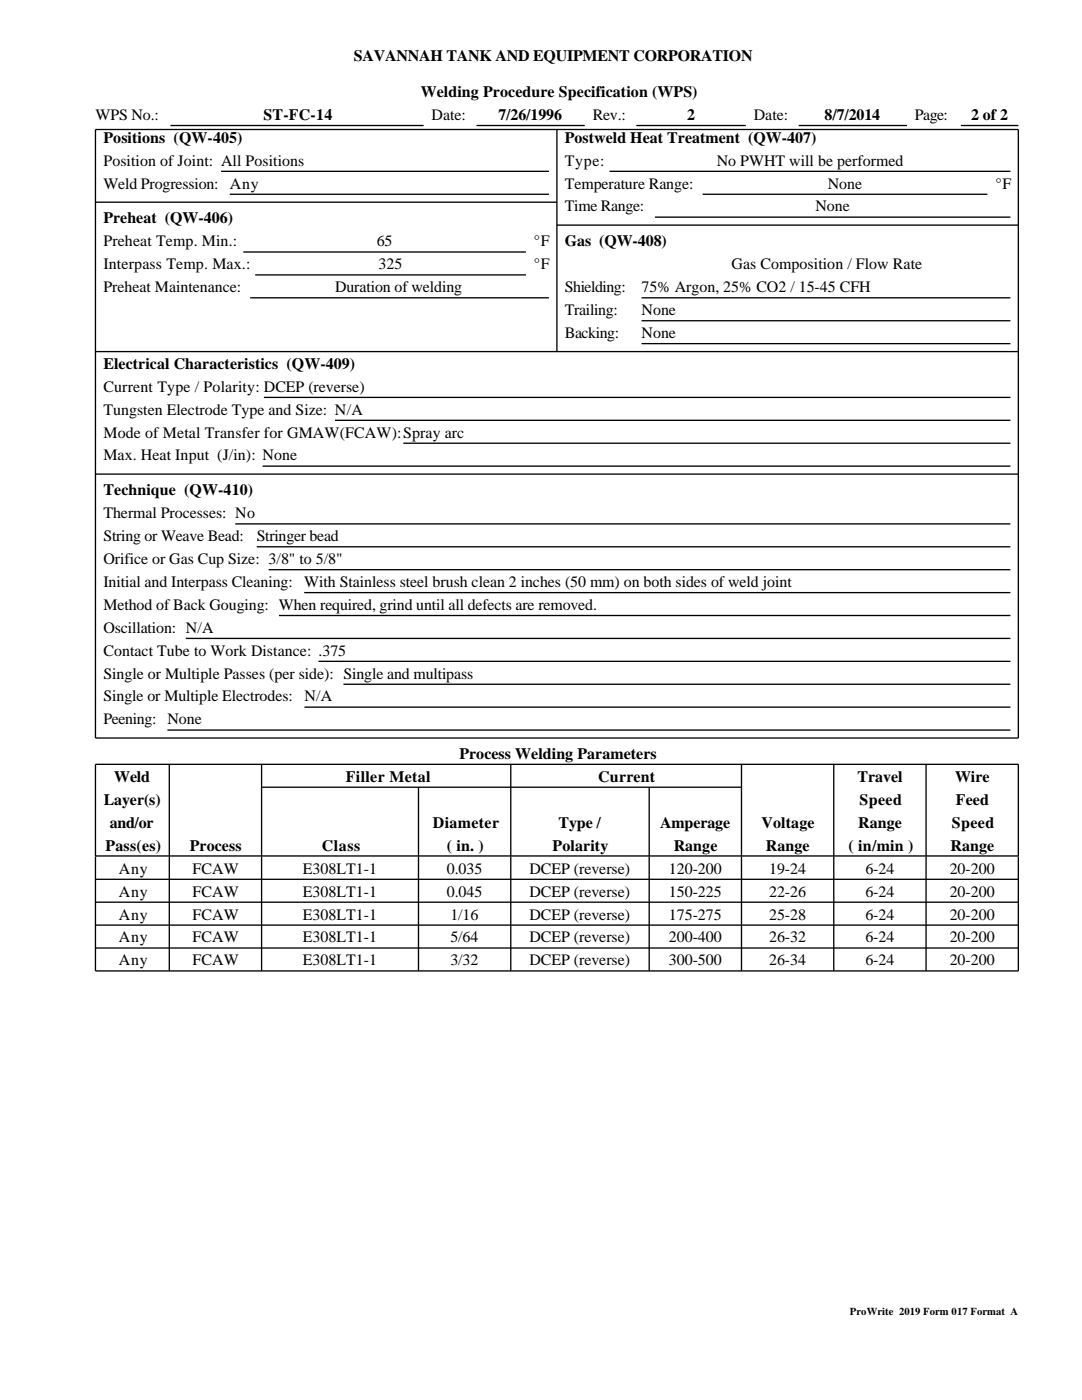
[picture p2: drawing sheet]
<svg xmlns="http://www.w3.org/2000/svg" width="216mm" height="279mm" viewBox="0 0 216 279" stroke-linecap="round" stroke-linejoin="round" font-family="sans-serif">
<defs><g id="words">
<g font-size="3.2">
<text x="70.6" y="12.2">SAVANNAH TANK AND EQUIPMENT CORPORATION</text>
<text x="19" y="23.9">WPS No.:</text>
<text x="52.6" y="23.9">ST-FC-14</text>
<text x="83.9" y="19.3">Welding Procedure Specification (WPS)</text>
<text x="86.1" y="23.9">Date:</text>
<text x="99.4" y="23.9">7/26/1996</text>
<text x="118.3" y="23.9">Rev.:</text>
<text x="137.1" y="23.9">2</text>
<text x="150.4" y="23.9">Date:</text>
<text x="164.5" y="23.9">8/7/2014</text>
<text x="182.6" y="23.9">Page:</text>
<text x="193.8" y="23.9">2 of 2</text>
<text x="20.6" y="28.5">Positions (QW-405)</text>
<text x="112.7" y="28.5">Postweld Heat Treatment (QW-407)</text>
<text x="20.6" y="33.1">Position of Joint: All Positions</text>
<text x="112.7" y="33.1">Type:</text>
<text x="143" y="33.1">No PWHT will be performed</text>
<text x="20.6" y="37.6">Weld Progression: Any</text>
<text x="112.7" y="37.6">Temperature Range:</text>
<text x="165.2" y="37.6">None</text>
<text x="198.6" y="37.6">°F</text>
<text x="20.6" y="44.6">Preheat (QW-406)</text>
<text x="112.7" y="42.2">Time Range:</text>
<text x="162.7" y="42.2">None</text>
<text x="20.6" y="49.2">Preheat Temp. Min.:</text>
<text x="20.6" y="53.7">Interpass Temp. Max.:</text>
<text x="75.2" y="49.2">65</text>
<text x="75.6" y="53.7">325</text>
<text x="106.5" y="49.2">°F</text>
<text x="106.5" y="53.7">°F</text>
<text x="112.7" y="49.2">Gas (QW-408)</text>
<text x="146" y="53.7">Gas Composition / Flow Rate</text>
<text x="20.6" y="58.3">Preheat Maintenance:</text>
<text x="66.9" y="58.3">Duration of welding</text>
<text x="112.7" y="58.3">Shielding:</text>
<text x="128" y="58.3">75% Argon, 25% CO2 / 15-45 CFH</text>
<text x="112.7" y="62.9">Trailing:</text>
<text x="128" y="62.9">None</text>
<text x="112.7" y="67.4">Backing:</text>
<text x="128" y="67.4">None</text>
<text x="20.6" y="73.6">Electrical Characteristics (QW-409)</text>
<text x="20.6" y="78.2">Current Type / Polarity: DCEP (reverse)</text>
<text x="20.6" y="82.7">Tungsten Electrode Type and Size: N/A</text>
<text x="20.6" y="87.3">Mode of Metal Transfer for GMAW(FCAW):Spray arc</text>
<text x="20.6" y="91.9">Max. Heat Input (J/in): None</text>
<text x="20.6" y="98.8">Technique (QW-410)</text>
<text x="20.6" y="103.4">Thermal Processes: No</text>
<text x="20.6" y="108">String or Weave Bead:</text>
<text x="51.2" y="108">Stringer bead</text>
<text x="20.6" y="112.6">Orifice or Gas Cup Size: 3/8&quot; to 5/8&quot;</text>
<text x="20.6" y="117.1">Initial and Interpass Cleaning:</text>
<text x="60.7" y="117.1">With Stainless steel brush clean 2 inches (50 mm) on both sides of weld joint</text>
<text x="20.6" y="121.7">Method of Back Gouging: When required, grind until all defects are removed.</text>
<text x="20.6" y="126.3">Oscillation: N/A</text>
<text x="20.6" y="130.8">Contact Tube to Work Distance: .375</text>
<text x="20.6" y="135.4">Single or Multiple Passes (per side): Single and multipass</text>
<text x="20.6" y="140">Single or Multiple Electrodes:</text>
<text x="60.7" y="140">N/A</text>
<text x="20.6" y="144.6">Peening: None</text>
<text x="91.7" y="151.5">Process Welding Parameters</text>
<text x="20.7" y="160.7">Layer(s)</text>
<text x="22.8" y="156.1">Weld</text>
<text x="69" y="156.1">Filler Metal</text>
<text x="119.4" y="156.1">Current</text>
<text x="171.1" y="156.1">Travel</text>
<text x="171.5" y="160.7">Speed</text>
<text x="190.6" y="156.1">Wire</text>
<text x="190.7" y="160.7">Feed</text>
<text x="21.9" y="165.2">and/or</text>
<text x="86.4" y="165.2">Diameter</text>
<text x="111.5" y="165.2">Type /</text>
<text x="131.7" y="165.2">Amperage</text>
<text x="152" y="165.2">Voltage</text>
<text x="171.3" y="165.2">Range</text>
<text x="189.9" y="165.2">Speed</text>
<text x="21" y="169.8">Pass(es)</text>
<text x="37.9" y="169.8">Process</text>
<text x="64.2" y="169.8">Class</text>
<text x="89.1" y="169.8">( in. )</text>
<text x="110.3" y="169.8">Polarity</text>
<text x="134.4" y="169.8">Range</text>
<text x="152.8" y="169.8">Range</text>
<text x="169.3" y="169.8">( in/min )</text>
<text x="189.7" y="169.8">Range</text>
<text x="23.7" y="174.4">Any</text>
<text x="23.7" y="178.9">Any</text>
<text x="38.4" y="174.4">FCAW</text>
<text x="38.4" y="178.9">FCAW</text>
<text x="60.5" y="174.4">E308LT1-1</text>
<text x="60.5" y="178.9">E308LT1-1</text>
<text x="89.1" y="174.4">0.035</text>
<text x="89.1" y="178.9">0.045</text>
<text x="105.6" y="174.4">DCEP (reverse)</text>
<text x="105.6" y="178.9">DCEP (reverse)</text>
<text x="133.5" y="174.4">120-200</text>
<text x="133.5" y="178.9">150-225</text>
<text x="153.5" y="174.4">19-24</text>
<text x="153.5" y="178.9">22-26</text>
<text x="172.7" y="174.4">6-24</text>
<text x="172.7" y="178.9">6-24</text>
<text x="189.5" y="174.4">20-200</text>
<text x="189.5" y="178.9">20-200</text>
<text x="23.7" y="183.5">Any</text>
<text x="38.4" y="183.5">FCAW</text>
<text x="60.5" y="183.5">E308LT1-1</text>
<text x="89.9" y="183.5">1/16</text>
<text x="105.6" y="183.5">DCEP (reverse)</text>
<text x="133.5" y="183.5">175-275</text>
<text x="153.5" y="183.5">25-28</text>
<text x="172.7" y="183.5">6-24</text>
<text x="189.5" y="183.5">20-200</text>
<text x="23.7" y="188.1">Any</text>
<text x="38.4" y="188.1">FCAW</text>
<text x="60.5" y="188.1">E308LT1-1</text>
<text x="89.9" y="188.1">5/64</text>
<text x="105.6" y="188.1">DCEP (reverse)</text>
<text x="133.5" y="188.1">200-400</text>
<text x="153.5" y="188.1">26-32</text>
<text x="172.7" y="188.1">6-24</text>
<text x="189.5" y="188.1">20-200</text>
<text x="23.7" y="192.7">Any</text>
<text x="38.4" y="192.7">FCAW</text>
<text x="60.5" y="192.7">E308LT1-1</text>
<text x="89.9" y="192.7">3/32</text>
<text x="105.6" y="192.7">DCEP (reverse)</text>
<text x="133.5" y="192.7">300-500</text>
<text x="153.5" y="192.7">26-34</text>
<text x="172.7" y="192.7">6-24</text>
<text x="189.5" y="192.7">20-200</text>
</g>
<text font-size="2.1" x="169.6" y="262.5">ProWrite 2019 Form 017 Format A</text>
</g></defs>
<g fill="none" stroke="#000" stroke-width=".26">
<path d="M19 25.8h184.2v121.5h-184.2zM34 25.1h50.5M44.1 34.2h65.4M45.8 38.8h63.7M95.1 25.1h21.6M111.1 25.8v44.4M121.6 34.2h80M127 25.1h21.8M140.2 38.8h56.8M159.4 25.1h21.6M191.7 25.1h11.5M19 40.4h92.1"/>
<path d="M48.6 50.3h56.3M49.9 59.4h59.6M50.9 54.9h54M111.1 44.9h92.1M128 59.4h73.6M130.7 43.3h70.9M19 70.2h184.2M52.7 79.3h148.9M128 64h73.6M128 68.6h73.6M19 94.6h184.2M52.4 93h149.2"/>
<path d="M66.8 83.9h134.8M80.5 88.5h121.1M46.9 104.6h154.7M51.2 109.1h150.4M53.6 113.7h148M60.7 118.3h140.9M37.1 127.4h164.5M55.7 122.8h145.9M63.5 132h138.1M68.5 136.6h133.1M19 152.5h184.2v18.3h-184.2zM33.4 145.7h168.2"/>
<path d="M33.8 152.5v18.3M52.2 152.5v18.3M52.2 157.1h95.8M60.7 141.1h140.9M83.5 157.1v13.7M101.9 152.5v18.3M129.5 157.1v13.7M148 152.5v18.3M166.4 152.5v18.3M184.8 152.5v18.3M19 170.9v22.9h184.2v-22.9M19 175.5h184.2"/>
<path d="M33.8 170.9v22.9M52.2 170.9v22.9M83.5 170.9v22.9M101.9 170.9v22.9M129.5 170.9v22.9M148 170.9v22.9M166.4 170.9v22.9M184.8 170.9v22.9M19 180.1h184.2M19 184.6h184.2M19 189.2h184.2"/>
</g>
<use href="#words"/>
</svg>
